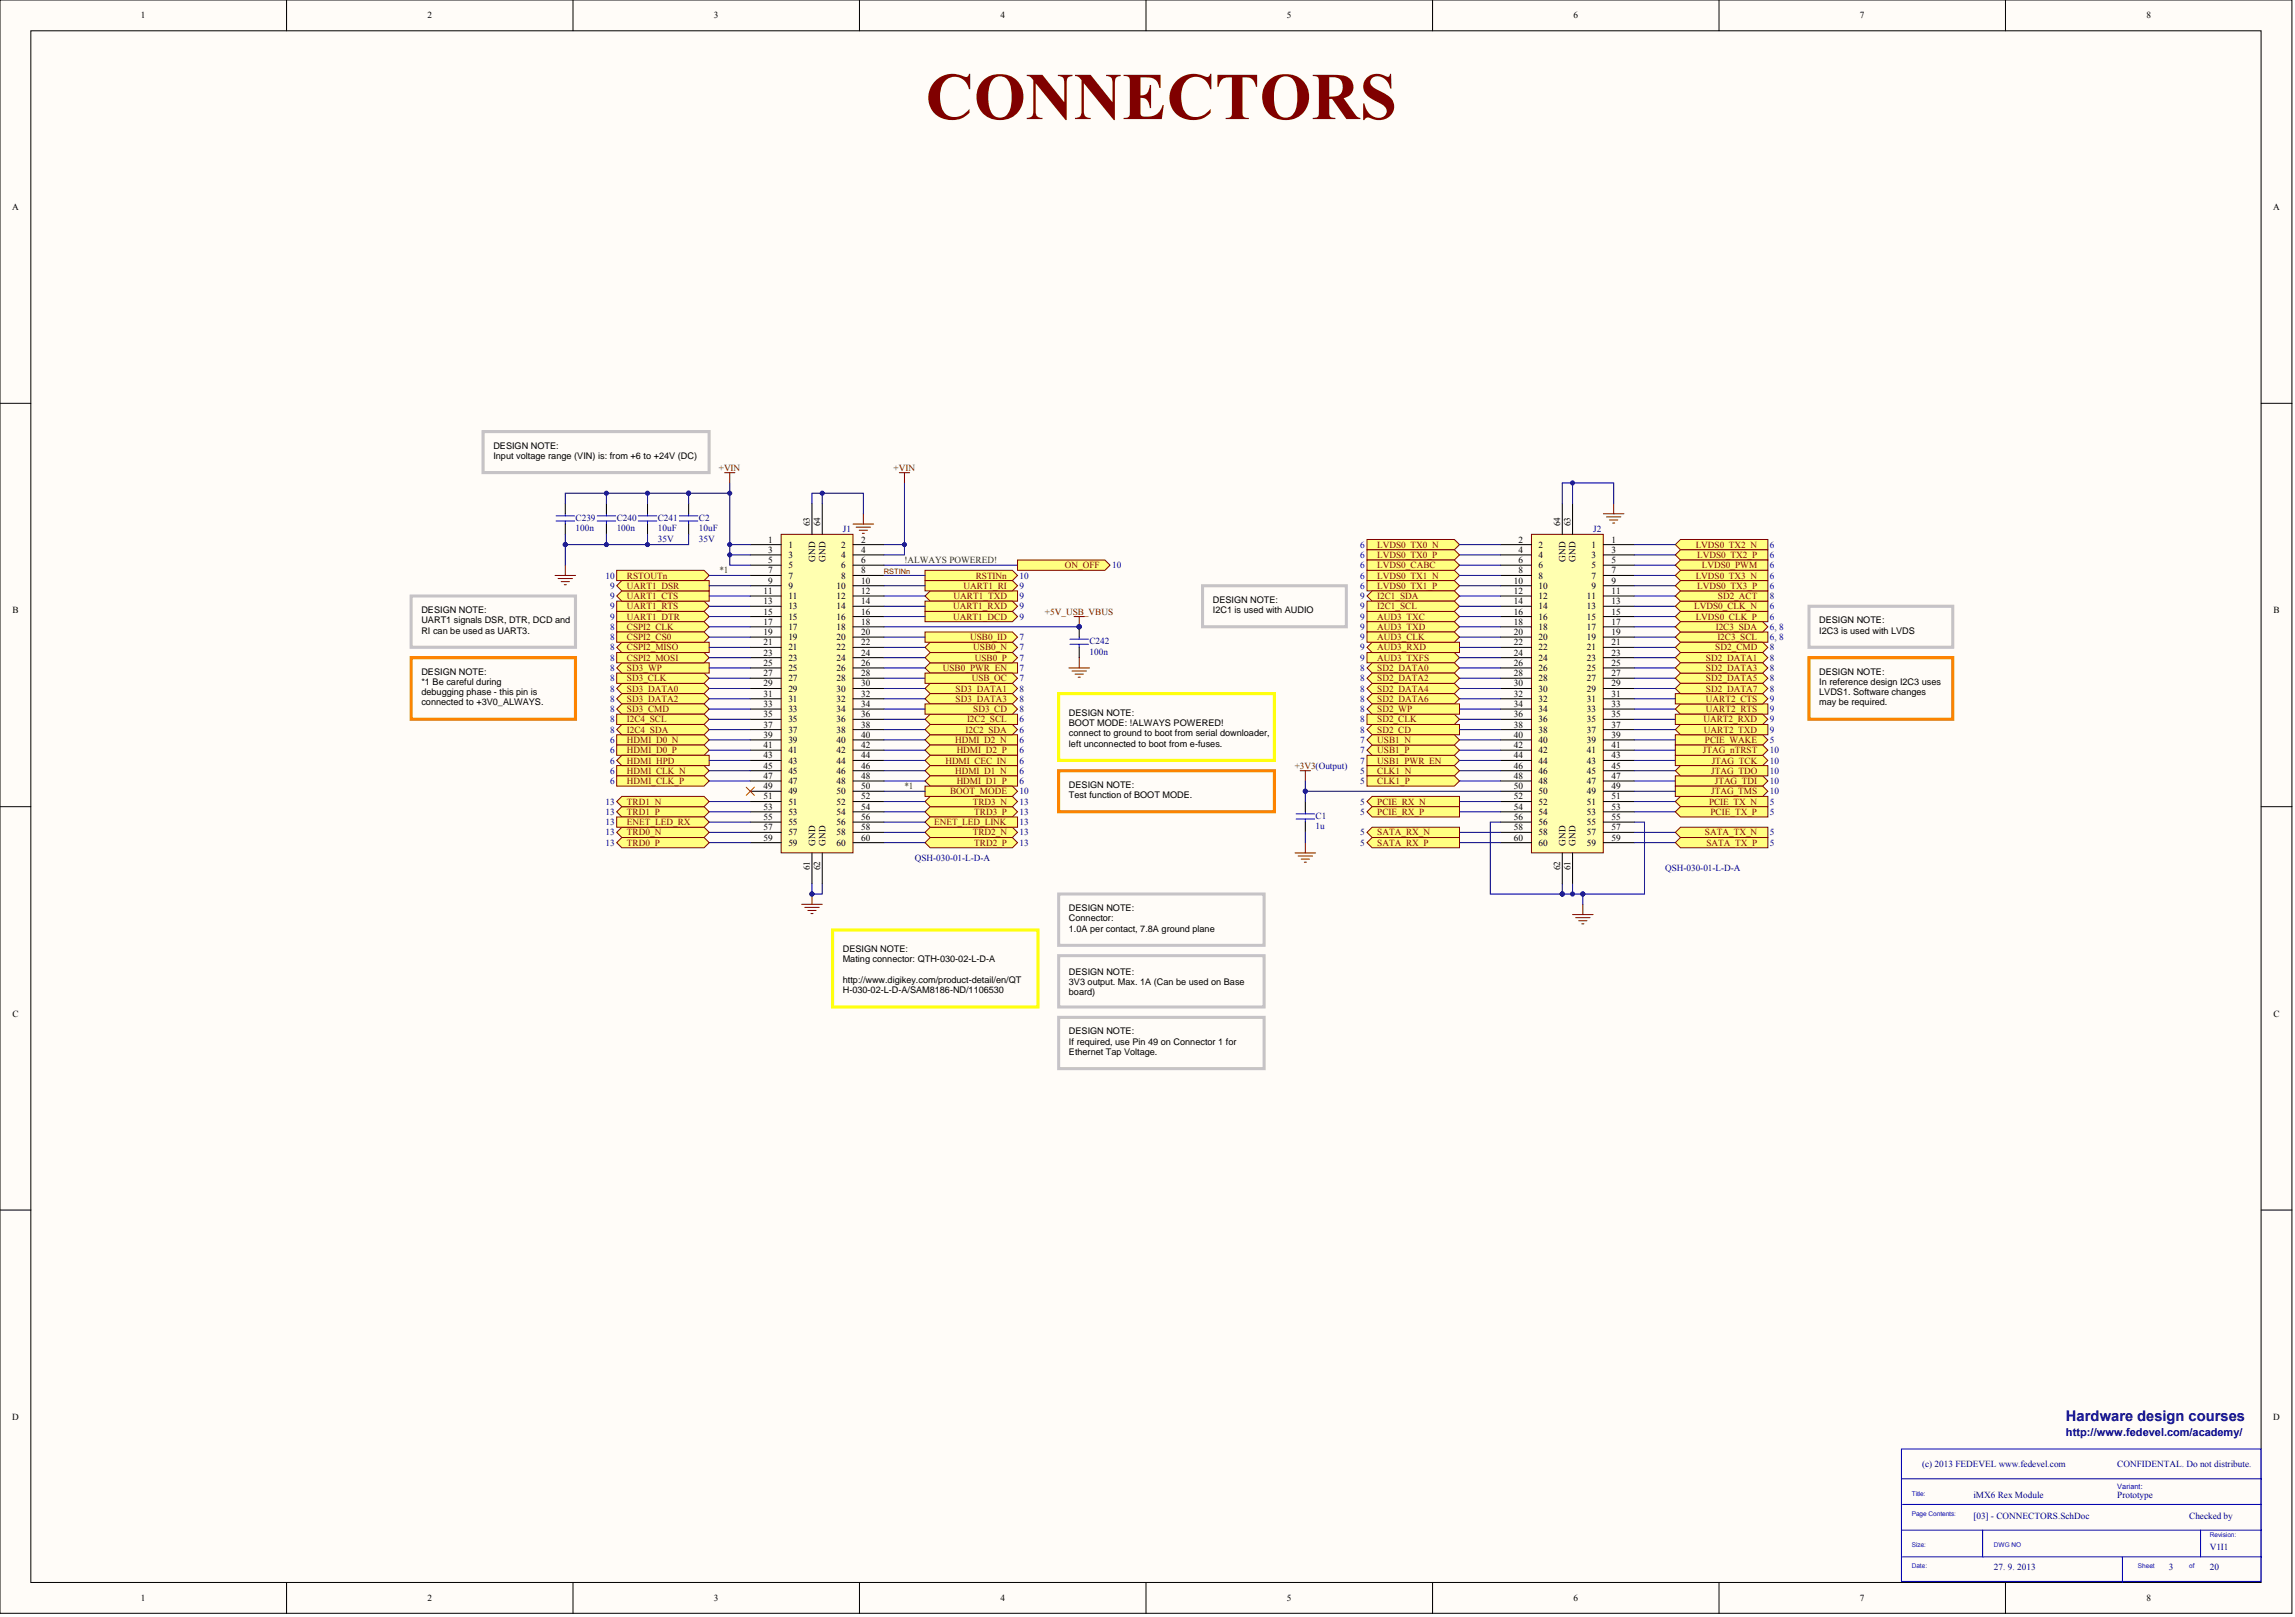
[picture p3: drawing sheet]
<svg xmlns="http://www.w3.org/2000/svg" width="944mm" height="665mm" viewBox="0 0 944 665" stroke-linecap="round" stroke-linejoin="round" font-family="sans-serif">
<defs><g id="words">
<text font-size="27.5" fill="#800000" x="380.6" y="48.9">CONNECTORS</text>
<text font-size="6" fill="#000080" x="849.5" y="584.2">Hardware design courses</text>
<text font-size="4.5" fill="#000080" x="849.5" y="590.4">http://www.fedevel.com/academy/</text>
<g font-size="3.8">
<text x="57.9" y="7.6">1</text>
<text x="175.8" y="7.6">2</text>
<text x="293.6" y="7.6">3</text>
<text x="411.4" y="7.6">4</text>
<text x="529.2" y="7.6">5</text>
<text x="647" y="7.6">6</text>
<text x="764.8" y="7.6">7</text>
<text x="882.6" y="7.6">8</text>
<text x="4.9" y="86.3">A</text>
<text x="934.7" y="86.3">A</text>
<text x="202.9" y="184.4">DESIGN NOTE:</text>
<text x="202.9" y="188.6">Input voltage range (VIN) is: from +6 to +24V (DC)</text>
<text x="333" y="216.3" transform="rotate(-90 333 216.3)">63</text>
<text x="337.3" y="216.3" transform="rotate(-90 337.3 216.3)">64</text>
<text x="641.5" y="216.3" transform="rotate(-90 641.5 216.3)">64</text>
<text x="645.8" y="216.3" transform="rotate(-90 645.8 216.3)">63</text>
<text x="315.9" y="223">1</text>
<text x="315.9" y="227.2">3</text>
<text x="324.2" y="225.1">1</text>
<text x="345.9" y="225.1">2</text>
<text x="354.2" y="223">2</text>
<text x="354.2" y="227.2">4</text>
<text x="624.4" y="223">2</text>
<text x="624.4" y="227.2">4</text>
<text x="632.7" y="225.1">2</text>
<text x="654.4" y="225.1">1</text>
<text x="662.7" y="223">1</text>
<text x="662.7" y="227.2">3</text>
<text x="315.9" y="231.5">5</text>
<text x="324.2" y="229.4">3</text>
<text x="324.2" y="233.6">5</text>
<text x="335.1" y="230.9" transform="rotate(-90 335.1 230.9)">GND</text>
<text x="339.4" y="230.9" transform="rotate(-90 339.4 230.9)">GND</text>
<text x="345.9" y="229.4">4</text>
<text x="345.9" y="233.6">6</text>
<text x="354.2" y="231.5">6</text>
<text x="624.4" y="231.5">6</text>
<text x="632.7" y="229.4">4</text>
<text x="632.7" y="233.6">6</text>
<text x="643.7" y="230.9" transform="rotate(-90 643.7 230.9)">GND</text>
<text x="647.9" y="230.9" transform="rotate(-90 647.9 230.9)">GND</text>
<text x="654.4" y="229.4">3</text>
<text x="654.4" y="233.6">5</text>
<text x="662.7" y="231.5">5</text>
<text x="315.9" y="235.7">7</text>
<text x="315.9" y="239.9">9</text>
<text x="324.2" y="237.8">7</text>
<text x="345.9" y="237.8">8</text>
<text x="354.2" y="235.7">8</text>
<text x="354.2" y="239.9">10</text>
<text x="622.5" y="239.9">10</text>
<text x="624.4" y="235.7">8</text>
<text x="632.7" y="237.8">8</text>
<text x="654.4" y="237.8">7</text>
<text x="662.7" y="235.7">7</text>
<text x="662.7" y="239.9">9</text>
<text x="314" y="244.1">11</text>
<text x="324.2" y="242">9</text>
<text x="344" y="242">10</text>
<text x="354.2" y="244.1">12</text>
<text x="622.5" y="244.1">12</text>
<text x="632.7" y="242">10</text>
<text x="654.4" y="242">9</text>
<text x="662.7" y="244.1">11</text>
<text x="173.3" y="251.9">DESIGN NOTE:</text>
<text x="314" y="248.4">13</text>
<text x="324.2" y="246.2">11</text>
<text x="324.2" y="250.5">13</text>
<text x="344" y="246.2">12</text>
<text x="344" y="250.5">14</text>
<text x="354.2" y="248.4">14</text>
<text x="498.7" y="247.7">DESIGN NOTE:</text>
<text x="498.7" y="251.9">I2C1 is used with AUDIO</text>
<text x="622.5" y="248.4">14</text>
<text x="632.7" y="246.2">12</text>
<text x="632.7" y="250.5">14</text>
<text x="652.5" y="246.2">11</text>
<text x="652.5" y="250.5">13</text>
<text x="662.7" y="248.4">13</text>
<text x="5.1" y="252.1">B</text>
<text x="173.3" y="256.2">UART1 signals DSR, DTR, DCD and</text>
<text x="314" y="252.6">15</text>
<text x="314" y="256.8">17</text>
<text x="324.2" y="254.7">15</text>
<text x="344" y="254.7">16</text>
<text x="354.2" y="252.6">16</text>
<text x="354.2" y="256.8">18</text>
<text x="622.5" y="252.6">16</text>
<text x="622.5" y="256.8">18</text>
<text x="632.7" y="254.7">16</text>
<text x="652.5" y="254.7">15</text>
<text x="662.7" y="252.6">15</text>
<text x="662.7" y="256.8">17</text>
<text x="748" y="256.2">DESIGN NOTE:</text>
<text x="934.9" y="252.1">B</text>
<text x="173.3" y="260.4">RI can be used as UART3.</text>
<text x="314" y="261">19</text>
<text x="324.2" y="258.9">17</text>
<text x="324.2" y="263.1">19</text>
<text x="344" y="258.9">18</text>
<text x="344" y="263.1">20</text>
<text x="354.2" y="261">20</text>
<text x="622.5" y="261">20</text>
<text x="632.7" y="258.9">18</text>
<text x="632.7" y="263.1">20</text>
<text x="652.5" y="258.9">17</text>
<text x="652.5" y="263.1">19</text>
<text x="662.7" y="261">19</text>
<text x="748" y="260.4">I2C3 is used with LVDS</text>
<text x="314" y="265.3">21</text>
<text x="314" y="269.5">23</text>
<text x="324.2" y="267.4">21</text>
<text x="344" y="267.4">22</text>
<text x="354.2" y="265.3">22</text>
<text x="354.2" y="269.5">24</text>
<text x="622.5" y="265.3">22</text>
<text x="622.5" y="269.5">24</text>
<text x="632.7" y="267.4">22</text>
<text x="652.5" y="267.4">21</text>
<text x="662.7" y="265.3">21</text>
<text x="662.7" y="269.5">23</text>
<text x="314" y="273.7">25</text>
<text x="324.2" y="271.6">23</text>
<text x="324.2" y="275.8">25</text>
<text x="344" y="271.6">24</text>
<text x="344" y="275.8">26</text>
<text x="354.2" y="273.7">26</text>
<text x="622.5" y="273.7">26</text>
<text x="632.7" y="271.6">24</text>
<text x="632.7" y="275.8">26</text>
<text x="652.5" y="271.6">23</text>
<text x="652.5" y="275.8">25</text>
<text x="662.7" y="273.7">25</text>
<text x="173.3" y="277.3">DESIGN NOTE:</text>
<text x="173.3" y="281.5">*1 Be careful during</text>
<text x="314" y="277.9">27</text>
<text x="324.2" y="280">27</text>
<text x="344" y="280">28</text>
<text x="354.2" y="277.9">28</text>
<text x="622.5" y="277.9">28</text>
<text x="632.7" y="280">28</text>
<text x="652.5" y="280">27</text>
<text x="662.7" y="277.9">27</text>
<text x="748" y="277.3">DESIGN NOTE:</text>
<text x="748" y="281.5">In reference design I2C3 uses</text>
<text x="173.3" y="285.7">debugging phase - this pin is</text>
<text x="314" y="282.2">29</text>
<text x="314" y="286.4">31</text>
<text x="324.2" y="284.3">29</text>
<text x="344" y="284.3">30</text>
<text x="354.2" y="282.2">30</text>
<text x="354.2" y="286.4">32</text>
<text x="622.5" y="282.2">30</text>
<text x="622.5" y="286.4">32</text>
<text x="632.7" y="284.3">30</text>
<text x="652.5" y="284.3">29</text>
<text x="662.7" y="282.2">29</text>
<text x="662.7" y="286.4">31</text>
<text x="748" y="285.7">LVDS1. Software changes</text>
<text x="173.3" y="290">connected to +3V0_ALWAYS.</text>
<text x="314" y="290.6">33</text>
<text x="324.2" y="288.5">31</text>
<text x="324.2" y="292.7">33</text>
<text x="344" y="288.5">32</text>
<text x="344" y="292.7">34</text>
<text x="354.2" y="290.6">34</text>
<text x="622.5" y="290.6">34</text>
<text x="632.7" y="288.5">32</text>
<text x="632.7" y="292.7">34</text>
<text x="652.5" y="288.5">31</text>
<text x="652.5" y="292.7">33</text>
<text x="662.7" y="290.6">33</text>
<text x="748" y="290">may be required.</text>
<text x="314" y="294.8">35</text>
<text x="314" y="299">37</text>
<text x="324.2" y="296.9">35</text>
<text x="344" y="296.9">36</text>
<text x="354.2" y="294.8">36</text>
<text x="354.2" y="299">38</text>
<text x="439.5" y="294.2">DESIGN NOTE:</text>
<text x="439.5" y="298.4">BOOT MODE: !ALWAYS POWERED!</text>
<text x="622.5" y="294.8">36</text>
<text x="622.5" y="299">38</text>
<text x="632.7" y="296.9">36</text>
<text x="652.5" y="296.9">35</text>
<text x="662.7" y="294.8">35</text>
<text x="662.7" y="299">37</text>
<text x="314" y="303.3">39</text>
<text x="324.2" y="301.2">37</text>
<text x="324.2" y="305.4">39</text>
<text x="344" y="301.2">38</text>
<text x="344" y="305.4">40</text>
<text x="354.2" y="303.3">40</text>
<text x="439.5" y="302.6">connect to ground to boot from serial downloader,</text>
<text x="622.5" y="303.3">40</text>
<text x="632.7" y="301.2">38</text>
<text x="632.7" y="305.4">40</text>
<text x="652.5" y="301.2">37</text>
<text x="652.5" y="305.4">39</text>
<text x="662.7" y="303.3">39</text>
<text x="314" y="307.5">41</text>
<text x="314" y="311.7">43</text>
<text x="324.2" y="309.6">41</text>
<text x="344" y="309.6">42</text>
<text x="354.2" y="307.5">42</text>
<text x="354.2" y="311.7">44</text>
<text x="439.5" y="306.9">left unconnected to boot from e-fuses.</text>
<text x="622.5" y="307.5">42</text>
<text x="622.5" y="311.7">44</text>
<text x="632.7" y="309.6">42</text>
<text x="652.5" y="309.6">41</text>
<text x="662.7" y="307.5">41</text>
<text x="662.7" y="311.7">43</text>
<text x="314" y="315.9">45</text>
<text x="324.2" y="313.8">43</text>
<text x="344" y="313.8">44</text>
<text x="354.2" y="315.9">46</text>
<text x="622.5" y="315.9">46</text>
<text x="632.7" y="313.8">44</text>
<text x="652.5" y="313.8">43</text>
<text x="662.7" y="315.9">45</text>
<text x="314" y="320.2">47</text>
<text x="324.2" y="318.1">45</text>
<text x="324.2" y="322.3">47</text>
<text x="344" y="318.1">46</text>
<text x="344" y="322.3">48</text>
<text x="354.2" y="320.2">48</text>
<text x="439.5" y="323.7">DESIGN NOTE:</text>
<text x="622.5" y="320.2">48</text>
<text x="632.7" y="318.1">46</text>
<text x="632.7" y="322.3">48</text>
<text x="652.5" y="318.1">45</text>
<text x="652.5" y="322.3">47</text>
<text x="662.7" y="320.2">47</text>
<text x="314" y="324.4">49</text>
<text x="314" y="328.6">51</text>
<text x="324.2" y="326.5">49</text>
<text x="344" y="326.5">50</text>
<text x="354.2" y="324.4">50</text>
<text x="354.2" y="328.6">52</text>
<text x="439.5" y="328">Test function of BOOT MODE.</text>
<text x="622.5" y="324.4">50</text>
<text x="622.5" y="328.6">52</text>
<text x="632.7" y="326.5">50</text>
<text x="652.5" y="326.5">49</text>
<text x="662.7" y="324.4">49</text>
<text x="662.7" y="328.6">51</text>
<text x="314" y="332.8">53</text>
<text x="324.2" y="330.7">51</text>
<text x="324.2" y="335">53</text>
<text x="344" y="330.7">52</text>
<text x="344" y="335">54</text>
<text x="354.2" y="332.8">54</text>
<text x="622.5" y="332.8">54</text>
<text x="632.7" y="330.7">52</text>
<text x="632.7" y="335">54</text>
<text x="652.5" y="330.7">51</text>
<text x="652.5" y="335">53</text>
<text x="662.7" y="332.8">53</text>
<text x="314" y="337.1">55</text>
<text x="314" y="341.3">57</text>
<text x="324.2" y="339.2">55</text>
<text x="344" y="339.2">56</text>
<text x="354.2" y="337.1">56</text>
<text x="354.2" y="341.3">58</text>
<text x="622.5" y="337.1">56</text>
<text x="622.5" y="341.3">58</text>
<text x="632.7" y="339.2">56</text>
<text x="652.5" y="339.2">55</text>
<text x="662.7" y="337.1">55</text>
<text x="662.7" y="341.3">57</text>
<text x="314" y="345.5">59</text>
<text x="324.2" y="343.4">57</text>
<text x="324.2" y="347.6">59</text>
<text x="335.1" y="347.6" transform="rotate(-90 335.1 347.6)">GND</text>
<text x="339.4" y="347.6" transform="rotate(-90 339.4 347.6)">GND</text>
<text x="344" y="343.4">58</text>
<text x="344" y="347.6">60</text>
<text x="354.2" y="345.5">60</text>
<text x="622.5" y="345.5">60</text>
<text x="632.7" y="343.4">58</text>
<text x="632.7" y="347.6">60</text>
<text x="643.7" y="347.6" transform="rotate(-90 643.7 347.6)">GND</text>
<text x="647.9" y="347.6" transform="rotate(-90 647.9 347.6)">GND</text>
<text x="652.5" y="343.4">57</text>
<text x="652.5" y="347.6">59</text>
<text x="662.7" y="345.5">59</text>
<text x="333" y="357.8" transform="rotate(-90 333 357.8)">61</text>
<text x="337.3" y="357.8" transform="rotate(-90 337.3 357.8)">62</text>
<text x="641.5" y="357.8" transform="rotate(-90 641.5 357.8)">62</text>
<text x="645.8" y="357.8" transform="rotate(-90 645.8 357.8)">61</text>
<text x="439.5" y="374.4">DESIGN NOTE:</text>
<text x="439.5" y="378.7">Connector:</text>
<text x="439.5" y="382.9">1.0A per contact, 7.8A ground plane</text>
<text x="346.6" y="391.3">DESIGN NOTE:</text>
<text x="346.6" y="395.6">Mating connector: QTH-030-02-L-D-A</text>
<text x="439.5" y="400.6">DESIGN NOTE:</text>
<text x="346.6" y="404">http://www.digikey.com/product-detail/en/QT</text>
<text x="439.5" y="404.8">3V3 output. Max. 1A (Can be used on Base</text>
<text x="346.6" y="408.2">H-030-02-L-D-A/SAM8186-ND/1106530</text>
<text x="439.5" y="409.1">board)</text>
<text x="5.1" y="417.9">C</text>
<text x="934.9" y="417.9">C</text>
<text x="439.5" y="425.1">DESIGN NOTE:</text>
<text x="439.5" y="429.3">If required, use Pin 49 on Connector 1 for</text>
<text x="439.5" y="433.6">Ethernet Tap Voltage.</text>
<text x="4.9" y="583.7">D</text>
<text x="934.7" y="583.7">D</text>
<text x="57.9" y="658.1">1</text>
<text x="175.8" y="658.1">2</text>
<text x="293.6" y="658.1">3</text>
<text x="411.4" y="658.1">4</text>
<text x="529.2" y="658.1">5</text>
<text x="647" y="658.1">6</text>
<text x="764.8" y="658.1">7</text>
<text x="882.6" y="658.1">8</text>
</g>
<g font-size="3.8" fill="#800000">
<text x="295.6" y="193.4">+VIN</text>
<text x="367.4" y="193.4">+VIN</text>
<text x="566.3" y="225.1">LVDS0_TX0_N</text>
<text x="697.2" y="225.1">LVDS0_TX2_N</text>
<text x="437.8" y="233.6">ON_OFF</text>
<text x="566.3" y="229.4">LVDS0_TX0_P</text>
<text x="566.3" y="233.6">LVDS0_CABC</text>
<text x="697.9" y="229.4">LVDS0_TX2_P</text>
<text x="699.8" y="233.6">LVDS0_PWM</text>
<text x="257.8" y="237.8">RSTOUTn</text>
<text x="401.2" y="237.8">RSTINn</text>
<text x="566.3" y="237.8">LVDS0_TX1_N</text>
<text x="697.2" y="237.8">LVDS0_TX3_N</text>
<text x="257.8" y="242">UART1_DSR</text>
<text x="396.2" y="242">UART1_RI</text>
<text x="566.3" y="242">LVDS0_TX1_P</text>
<text x="697.9" y="242">LVDS0_TX3_P</text>
<text x="257.8" y="250.5">UART1_RTS</text>
<text x="257.8" y="246.2">UART1_CTS</text>
<text x="391.9" y="250.5">UART1_RXD</text>
<text x="392.1" y="246.2">UART1_TXD</text>
<text x="566.3" y="246.2">I2C1_SDA</text>
<text x="566.3" y="250.5">I2C1_SCL</text>
<text x="696.6" y="250.5">LVDS0_CLK_N</text>
<text x="706.4" y="246.2">SD2_ACT</text>
<text x="257.8" y="254.7">UART1_DTR</text>
<text x="391.9" y="254.7">UART1_DCD</text>
<text x="429.6" y="252.6">+5V_USB_VBUS</text>
<text x="566.3" y="254.7">AUD3_TXC</text>
<text x="697.2" y="254.7">LVDS0_CLK_P</text>
<text x="257.8" y="258.9">CSPI2_CLK</text>
<text x="257.8" y="263.1">CSPI2_CS0</text>
<text x="398.9" y="263.1">USB0_ID</text>
<text x="566.3" y="258.9">AUD3_TXD</text>
<text x="566.3" y="263.1">AUD3_CLK</text>
<text x="705.5" y="258.9">I2C3_SDA</text>
<text x="706.2" y="263.1">I2C3_SCL</text>
<text x="257.8" y="267.4">CSPI2_MISO</text>
<text x="400.2" y="267.4">USB0_N</text>
<text x="566.3" y="267.4">AUD3_RXD</text>
<text x="705.3" y="267.4">SD2_CMD</text>
<text x="257.8" y="275.8">SD3_WP</text>
<text x="257.8" y="271.6">CSPI2_MOSI</text>
<text x="387.7" y="275.8">USB0_PWR_EN</text>
<text x="400.8" y="271.6">USB0_P</text>
<text x="566.3" y="271.6">AUD3_TXFS</text>
<text x="566.3" y="275.8">SD2_DATA0</text>
<text x="701.5" y="271.6">SD2_DATA1</text>
<text x="701.5" y="275.8">SD2_DATA3</text>
<text x="257.8" y="280">SD3_CLK</text>
<text x="399.6" y="280">USB_OC</text>
<text x="566.3" y="280">SD2_DATA2</text>
<text x="701.5" y="280">SD2_DATA5</text>
<text x="257.8" y="284.3">SD3_DATA0</text>
<text x="393" y="284.3">SD3_DATA1</text>
<text x="566.3" y="284.3">SD2_DATA4</text>
<text x="701.5" y="284.3">SD2_DATA7</text>
<text x="257.8" y="288.5">SD3_DATA2</text>
<text x="257.8" y="292.7">SD3_CMD</text>
<text x="393" y="288.5">SD3_DATA3</text>
<text x="400.2" y="292.7">SD3_CD</text>
<text x="566.3" y="288.5">SD2_DATA6</text>
<text x="566.3" y="292.7">SD2_WP</text>
<text x="701.5" y="292.7">UART2_RTS</text>
<text x="701.5" y="288.5">UART2_CTS</text>
<text x="257.8" y="296.9">I2C4_SCL</text>
<text x="397.6" y="296.9">I2C2_SCL</text>
<text x="566.3" y="296.9">SD2_CLK</text>
<text x="700.4" y="296.9">UART2_RXD</text>
<text x="257.8" y="305.4">HDMI_D0_N</text>
<text x="257.8" y="301.2">I2C4_SDA</text>
<text x="392.7" y="305.4">HDMI_D2_N</text>
<text x="397" y="301.2">I2C2_SDA</text>
<text x="566.3" y="301.2">SD2_CD</text>
<text x="566.3" y="305.4">USB1_N</text>
<text x="700.6" y="301.2">UART2_TXD</text>
<text x="701.1" y="305.4">PCIE_WAKE</text>
<text x="257.8" y="309.6">HDMI_D0_P</text>
<text x="393.4" y="309.6">HDMI_D2_P</text>
<text x="566.3" y="309.6">USB1_P</text>
<text x="700.2" y="309.6">JTAG_nTRST</text>
<text x="257.8" y="313.8">HDMI_HPD</text>
<text x="388.7" y="313.8">HDMI_CEC_IN</text>
<text x="532.4" y="315.9">+3V3(Output)</text>
<text x="566.3" y="313.8">USB1_PWR_EN</text>
<text x="703.8" y="313.8">JTAG_TCK</text>
<text x="257.8" y="318.1">HDMI_CLK_N</text>
<text x="257.8" y="322.3">HDMI_CLK_P</text>
<text x="392.7" y="318.1">HDMI_D1_N</text>
<text x="393.4" y="322.3">HDMI_D1_P</text>
<text x="566.3" y="318.1">CLK1_N</text>
<text x="566.3" y="322.3">CLK1_P</text>
<text x="703.6" y="318.1">JTAG_TDO</text>
<text x="705.1" y="322.3">JTAG_TDI</text>
<text x="390.6" y="326.5">BOOT_MODE</text>
<text x="703.6" y="326.5">JTAG_TMS</text>
<text x="257.8" y="335">TRD1_P</text>
<text x="257.8" y="330.7">TRD1_N</text>
<text x="400" y="330.7">TRD3_N</text>
<text x="400.6" y="335">TRD3_P</text>
<text x="566.3" y="330.7">PCIE_RX_N</text>
<text x="566.3" y="335">PCIE_RX_P</text>
<text x="702.7" y="330.7">PCIE_TX_N</text>
<text x="703.4" y="335">PCIE_TX_P</text>
<text x="257.8" y="339.2">ENET_LED_RX</text>
<text x="384.1" y="339.2">ENET_LED_LINK</text>
<text x="257.8" y="347.6">TRD0_P</text>
<text x="257.8" y="343.4">TRD0_N</text>
<text x="400" y="343.4">TRD2_N</text>
<text x="400.6" y="347.6">TRD2_P</text>
<text x="566.3" y="347.6">SATA_RX_P</text>
<text x="566.3" y="343.4">SATA_RX_N</text>
<text x="701.1" y="343.4">SATA_TX_N</text>
<text x="701.7" y="347.6">SATA_TX_P</text>
</g>
<g font-size="3.8" fill="#000080">
<text x="236.7" y="214.1">C239</text>
<text x="253.6" y="214.1">C240</text>
<text x="270.5" y="214.1">C241</text>
<text x="287.4" y="214.1">C2</text>
<text x="236.7" y="218.4">100n</text>
<text x="253.6" y="218.4">100n</text>
<text x="270.5" y="218.4">10uF</text>
<text x="287.4" y="218.4">10uF</text>
<text x="346.6" y="218.8">J1</text>
<text x="655.1" y="218.8">J2</text>
<text x="270.5" y="222.6">35V</text>
<text x="287.4" y="222.6">35V</text>
<text x="559.3" y="225.1">6</text>
<text x="727.8" y="225.1">6</text>
<text x="457.3" y="233.6">10</text>
<text x="559.3" y="229.4">6</text>
<text x="559.3" y="233.6">6</text>
<text x="727.8" y="229.4">6</text>
<text x="727.8" y="233.6">6</text>
<text x="248.9" y="237.8">10</text>
<text x="419.2" y="237.8">10</text>
<text x="559.3" y="237.8">6</text>
<text x="727.8" y="237.8">6</text>
<text x="250.8" y="242">9</text>
<text x="419.2" y="242">9</text>
<text x="559.3" y="242">6</text>
<text x="727.8" y="242">6</text>
<text x="250.8" y="250.5">9</text>
<text x="250.8" y="246.2">9</text>
<text x="419.2" y="246.2">9</text>
<text x="419.2" y="250.5">9</text>
<text x="559.3" y="246.2">9</text>
<text x="559.3" y="250.5">9</text>
<text x="727.8" y="250.5">6</text>
<text x="727.8" y="246.2">8</text>
<text x="250.8" y="254.7">9</text>
<text x="419.2" y="254.7">9</text>
<text x="559.3" y="254.7">9</text>
<text x="727.8" y="254.7">6</text>
<text x="250.8" y="258.9">8</text>
<text x="250.8" y="263.1">8</text>
<text x="419.2" y="263.1">7</text>
<text x="559.3" y="258.9">9</text>
<text x="559.3" y="263.1">9</text>
<text x="727.8" y="263.1">6, 8</text>
<text x="727.8" y="258.9">6, 8</text>
<text x="250.8" y="267.4">8</text>
<text x="419.2" y="267.4">7</text>
<text x="448" y="264.8">C242</text>
<text x="448" y="269.1">100n</text>
<text x="559.3" y="267.4">9</text>
<text x="727.8" y="267.4">8</text>
<text x="250.8" y="275.8">8</text>
<text x="250.8" y="271.6">8</text>
<text x="419.2" y="275.8">7</text>
<text x="419.2" y="271.6">7</text>
<text x="559.3" y="271.6">9</text>
<text x="559.3" y="275.8">8</text>
<text x="727.8" y="271.6">8</text>
<text x="727.8" y="275.8">8</text>
<text x="250.8" y="280">8</text>
<text x="419.2" y="280">7</text>
<text x="559.3" y="280">8</text>
<text x="727.8" y="280">8</text>
<text x="250.8" y="284.3">8</text>
<text x="419.2" y="284.3">8</text>
<text x="559.3" y="284.3">8</text>
<text x="727.8" y="284.3">8</text>
<text x="250.8" y="288.5">8</text>
<text x="250.8" y="292.7">8</text>
<text x="419.2" y="288.5">8</text>
<text x="419.2" y="292.7">8</text>
<text x="559.3" y="288.5">8</text>
<text x="559.3" y="292.7">8</text>
<text x="727.8" y="292.7">9</text>
<text x="727.8" y="288.5">9</text>
<text x="250.8" y="296.9">8</text>
<text x="419.2" y="296.9">6</text>
<text x="559.3" y="296.9">8</text>
<text x="727.8" y="296.9">9</text>
<text x="250.8" y="305.4">6</text>
<text x="250.8" y="301.2">8</text>
<text x="419.2" y="305.4">6</text>
<text x="419.2" y="301.2">6</text>
<text x="559.3" y="301.2">8</text>
<text x="559.3" y="305.4">7</text>
<text x="727.8" y="305.4">5</text>
<text x="727.8" y="301.2">9</text>
<text x="250.8" y="309.6">6</text>
<text x="419.2" y="309.6">6</text>
<text x="559.3" y="309.6">7</text>
<text x="727.8" y="309.6">10</text>
<text x="250.8" y="313.8">6</text>
<text x="419.2" y="313.8">6</text>
<text x="559.3" y="313.8">7</text>
<text x="727.8" y="313.8">10</text>
<text x="250.8" y="318.1">6</text>
<text x="250.8" y="322.3">6</text>
<text x="419.2" y="318.1">6</text>
<text x="419.2" y="322.3">6</text>
<text x="559.3" y="318.1">5</text>
<text x="559.3" y="322.3">5</text>
<text x="727.8" y="322.3">10</text>
<text x="727.8" y="318.1">10</text>
<text x="419.2" y="326.5">10</text>
<text x="727.8" y="326.5">10</text>
<text x="248.9" y="335">13</text>
<text x="248.9" y="330.7">13</text>
<text x="419.2" y="335">13</text>
<text x="419.2" y="330.7">13</text>
<text x="559.3" y="330.7">5</text>
<text x="559.3" y="335">5</text>
<text x="727.8" y="330.7">5</text>
<text x="727.8" y="335">5</text>
<text x="248.9" y="339.2">13</text>
<text x="419.2" y="339.2">13</text>
<text x="541" y="336.6">C1</text>
<text x="541" y="340.9">1u</text>
<text x="248.9" y="347.6">13</text>
<text x="248.9" y="343.4">13</text>
<text x="419.2" y="347.6">13</text>
<text x="419.2" y="343.4">13</text>
<text x="559.3" y="347.6">5</text>
<text x="559.3" y="343.4">5</text>
<text x="727.8" y="343.4">5</text>
<text x="727.8" y="347.6">5</text>
<text x="376.1" y="354">QSH-030-01-L-D-A</text>
<text x="684.7" y="358.2">QSH-030-01-L-D-A</text>
<text x="790.3" y="603.2">(c) 2013 FEDEVEL www.fedevel.com</text>
<text x="870.6" y="603.2">CONFIDENTAL. Do not distribute.</text>
<text x="811.4" y="615.8">iMX6 Rex Module</text>
<text x="870.6" y="615.8">Prototype</text>
<text x="811.4" y="624.3">[03] - CONNECTORS.SchDoc</text>
<text x="900.2" y="624.3">Checked by</text>
<text x="908.6" y="637">V1I1</text>
<text x="819.9" y="645.4">27. 9. 2013</text>
<text x="891.7" y="645.4">3</text>
<text x="908.6" y="645.4">20</text>
</g>
<g font-size="3.8" fill="#008000">
<text x="371.9" y="231.5">!ALWAYS POWERED!</text>
<text x="295.8" y="235.7">*1</text>
<text x="371.9" y="324.4">*1</text>
</g>
<text font-size="3" fill="#800000" x="363.5" y="235.9">RSTINn</text>
<text font-size="3" fill="#00f" x="870.6" y="611.8">Variant:</text>
<g font-size="2.7" fill="#00f">
<text x="786.1" y="614.9">Title:</text>
<text x="786.1" y="623.3">Page Contents:</text>
<text x="786.1" y="636">Size:</text>
<text x="819.9" y="636">DWG NO</text>
<text x="908.6" y="631.8">Revision:</text>
<text x="786.1" y="644.4">Date:</text>
<text x="879.1" y="644.4">Sheet</text>
<text x="900.2" y="644.4">of</text>
</g>
</g></defs>
<g fill="#fffcf8" stroke="#000" stroke-width=".41">
<path d="M0 0h942.4v663.1h-942.4z"/>
<path d="M12.7 12.7h917v637.7h-917z"/>
</g>
<g fill="none" stroke="#000" stroke-width=".41">
<path d="M117.8 0v12.7M235.6 0v12.7M353.4 0v12.7M471.2 0v12.7M589.1 0v12.7M706.8 0v12.7M824.6 0v12.7M0 165.8h12.7M929.8 165.8h12.7M0 331.6h12.7M929.8 331.6h12.7M0 497.4h12.7"/>
<path d="M929.8 497.4h12.7M117.8 650.5v12.7M235.6 650.5v12.7M353.4 650.5v12.7M471.2 650.5v12.7M589.1 650.5v12.7M706.8 650.5v12.7M824.6 650.5v12.7"/>
</g>
<path d="M781.9 595.6h147.8v54.4h-147.8zM781.9 607.8h147.9M782.3 618.4h147.5M781.9 628.9h147.9M782.3 639.9h147.5M815.2 628.9v11M872.7 639.9v10.6M904.8 628.9v11" fill="none" stroke="#00f" stroke-width=".42"/>
<path d="M321.2 219.6h29.5v130.9h-29.5z" fill="#ffffb0" stroke="#800000" stroke-width=".41"/>
<g fill="none" stroke="#000" stroke-width=".42">
<path d="M333.9 207v12.6M338.1 207v12.6M308.5 223.9h12.7M308.5 228.1h12.7M308.5 232.3h12.7M308.5 236.5h12.7M350.8 223.9h12.7M350.8 228.1h12.7M350.8 232.3h12.7M350.8 236.5h12.7M308.5 240.8h12.7M308.5 245h12.7"/>
<path d="M308.5 249.2h12.7M308.5 253.4h12.7M308.5 257.7h12.7M350.8 240.8h12.7M350.8 245h12.7M350.8 249.2h12.7M350.8 253.4h12.7M350.8 257.7h12.7M308.5 261.9h12.7M308.5 266.1h12.7M308.5 270.3h12.7M308.5 274.5h12.7"/>
<path d="M308.5 278.8h12.7M350.8 261.9h12.7M350.8 266.1h12.7M350.8 270.3h12.7M350.8 274.5h12.7M350.8 278.8h12.7M308.5 283h12.7M308.5 287.2h12.7M308.5 291.4h12.7M308.5 295.7h12.7M308.5 299.9h12.7M350.8 283h12.7"/>
<path d="M350.8 287.2h12.7M350.8 291.4h12.7M350.8 295.7h12.7M350.8 299.9h12.7M308.5 304.1h12.7M308.5 308.3h12.7M308.5 312.6h12.7M308.5 316.8h12.7M350.8 304.1h12.7M350.8 308.3h12.7M350.8 312.6h12.7M350.8 316.8h12.7"/>
<path d="M308.5 321h12.7M308.5 325.2h12.7M308.5 329.5h12.7M308.5 333.7h12.7M308.5 337.9h12.7M350.8 321h12.7M350.8 325.2h12.7M350.8 329.5h12.7M350.8 333.7h12.7M350.8 337.9h12.7M308.5 342.1h12.7M308.5 346.4h12.7"/>
<path d="M333.9 350.6v12.7M338.1 350.6v12.7M350.8 342.1h12.7M350.8 346.4h12.7"/>
</g>
<path d="M629.7 219.6h29.6v130.9h-29.6z" fill="#ffffb0" stroke="#800000" stroke-width=".41"/>
<g fill="none" stroke="#000" stroke-width=".42">
<path d="M642.4 207v12.6M646.6 207v12.6M617 223.9h12.7M617 228.1h12.7M617 232.3h12.7M617 236.5h12.7M659.3 223.9h12.7M659.3 228.1h12.7M659.3 232.3h12.7M659.3 236.5h12.7M617 240.8h12.7M617 245h12.7"/>
<path d="M617 249.2h12.7M617 253.4h12.7M617 257.7h12.7M659.3 240.8h12.7M659.3 245h12.7M659.3 249.2h12.7M659.3 253.4h12.7M659.3 257.7h12.7M617 261.9h12.7M617 266.1h12.7M617 270.3h12.7M617 274.5h12.7"/>
<path d="M617 278.8h12.7M659.3 261.9h12.7M659.3 266.1h12.7M659.3 270.3h12.7M659.3 274.5h12.7M659.3 278.8h12.7M617 283h12.7M617 287.2h12.7M617 291.4h12.7M617 295.7h12.7M617 299.9h12.7M659.3 283h12.7"/>
<path d="M659.3 287.2h12.7M659.3 291.4h12.7M659.3 295.7h12.7M659.3 299.9h12.7M617 304.1h12.7M617 308.3h12.7M617 312.6h12.7M617 316.8h12.7M659.3 304.1h12.7M659.3 308.3h12.7M659.3 312.6h12.7M659.3 316.8h12.7"/>
<path d="M617 321h12.7M617 325.2h12.7M617 329.5h12.7M617 333.7h12.7M617 337.9h12.7M659.3 321h12.7M659.3 325.2h12.7M659.3 329.5h12.7M659.3 333.7h12.7M659.3 337.9h12.7M617 342.1h12.7M617 346.4h12.7"/>
<path d="M642.4 350.6v12.7M646.6 350.6v12.7M659.3 342.1h12.7M659.3 346.4h12.7"/>
</g>
<g fill="#ffff80" stroke="#800000" stroke-width=".41">
<path d="M253.6 234.4h35.9l2.1 2.1-2.1 2.1h-35.9z" fill-rule="evenodd"/>
<path d="M380.4 234.4h35.9l2.1 2.1-2.1 2.1h-35.9z" fill-rule="evenodd"/>
</g>
<path d="M291.6 333.7h16.9M291.6 329.5h16.9M291.6 346.4h16.9M291.6 342.1h16.9" fill="none" stroke="#000080" stroke-width=".42"/>
<g fill="#ffff80" stroke="#800000" stroke-width=".41">
<path d="M253.6 346.4l2.1-2.2h33.8l2.1 2.2-2.1 2.1h-33.8z" fill-rule="evenodd"/>
<path d="M253.6 342.1l2.1-2.1h33.8l2.1 2.1-2.1 2.1h-33.8z" fill-rule="evenodd"/>
<path d="M253.6 333.7l2.1-2.1h33.8l2.1 2.1-2.1 2.1h-33.8z" fill-rule="evenodd"/>
<path d="M253.6 329.5l2.1-2.2h33.8l2.1 2.2-2.1 2.1h-33.8z" fill-rule="evenodd"/>
<path d="M380.4 346.4l2.1-2.2h33.8l2.1 2.2-2.1 2.1h-33.8z" fill-rule="evenodd"/>
<path d="M380.4 342.1l2.1-2.1h33.8l2.1 2.1-2.1 2.1h-33.8z" fill-rule="evenodd"/>
<path d="M380.4 333.7l2.1-2.1h33.8l2.1 2.1-2.1 2.1h-33.8z" fill-rule="evenodd"/>
<path d="M380.4 329.5l2.1-2.2h33.8l2.1 2.2-2.1 2.1h-33.8z" fill-rule="evenodd"/>
</g>
<path d="M363.5 333.7h16.9M363.5 329.5h16.9M363.5 346.4h16.9M363.5 342.1h16.9" fill="none" stroke="#000080" stroke-width=".42"/>
<g fill="#ffff80" stroke="#800000" stroke-width=".41">
<path d="M380.4 337.9l2.1-2.1h35.9v4.2h-35.9z" fill-rule="evenodd"/>
<path d="M253.6 335.8h35.9l2.1 2.1-2.1 2.1h-35.9z" fill-rule="evenodd"/>
</g>
<path d="M291.6 337.9h16.9M363.5 337.9h16.9" fill="none" stroke="#000080" stroke-width=".42"/>
<g fill="#ffff80" stroke="#800000" stroke-width=".41">
<path d="M253.6 314.7h35.9l2.1 2.1-2.1 2.1h-35.9z" fill-rule="evenodd"/>
<path d="M253.6 318.9h35.9l2.1 2.1-2.1 2.1h-35.9z" fill-rule="evenodd"/>
<path d="M253.6 302h35.9l2.1 2.1-2.1 2.1h-35.9z" fill-rule="evenodd"/>
<path d="M253.6 306.2h35.9l2.1 2.1-2.1 2.2h-35.9z" fill-rule="evenodd"/>
<path d="M380.4 316.8l2.1-2.1h35.9v4.2h-35.9z" fill-rule="evenodd"/>
<path d="M380.4 321l2.1-2.1h35.9v4.2h-35.9z" fill-rule="evenodd"/>
<path d="M380.4 304.1l2.1-2.1h35.9v4.2h-35.9z" fill-rule="evenodd"/>
<path d="M380.4 308.3l2.1-2.1h35.9v4.3h-35.9z" fill-rule="evenodd"/>
<path d="M253.6 312.6l2.1-2.1h35.9v4.2h-35.9z" fill-rule="evenodd"/>
<path d="M380.4 295.7l2.1-2.1h35.9v4.2h-35.9z" fill-rule="evenodd"/>
<path d="M380.4 299.9l2.1-2.1h33.8l2.1 2.1-2.1 2.1h-33.8z" fill-rule="evenodd"/>
<path d="M380.4 312.6l2.1-2.1h35.9v4.2h-35.9z" fill-rule="evenodd"/>
<path d="M253.6 283l2.1-2.1h33.8l2.1 2.1-2.1 2.1h-33.8z" fill-rule="evenodd"/>
<path d="M380.4 283l2.1-2.1h33.8l2.1 2.1-2.1 2.1h-33.8z" fill-rule="evenodd"/>
<path d="M253.6 287.2l2.1-2.1h33.8l2.1 2.1-2.1 2.1h-33.8z" fill-rule="evenodd"/>
<path d="M380.4 287.2l2.1-2.1h33.8l2.1 2.1-2.1 2.1h-33.8z" fill-rule="evenodd"/>
<path d="M253.6 291.4l2.1-2.1h33.8l2.1 2.1-2.1 2.2h-33.8z" fill-rule="evenodd"/>
<path d="M380.4 289.3h35.9l2.1 2.1-2.1 2.2h-35.9z" fill-rule="evenodd"/>
<path d="M253.6 276.7h35.9l2.1 2.1-2.1 2.1h-35.9z" fill-rule="evenodd"/>
<path d="M253.6 274.5l2.1-2.1h35.9v4.3h-35.9z" fill-rule="evenodd"/>
</g>
<path d="M435.3 418.2h84.5v21h-84.5z" fill="none" stroke="#c6c3c6" stroke-width="1.3"/>
<g fill="#ffff80" stroke="#800000" stroke-width=".41">
<path d="M253.6 293.6h35.9l2.1 2.1-2.1 2.1h-35.9z" fill-rule="evenodd"/>
<path d="M253.6 299.9l2.1-2.1h33.8l2.1 2.1-2.1 2.1h-33.8z" fill-rule="evenodd"/>
<path d="M380.4 245l2.1-2.1h35.9v4.2h-35.9z" fill-rule="evenodd"/>
<path d="M253.6 247.1h35.9l2.1 2.1-2.1 2.1h-35.9z" fill-rule="evenodd"/>
<path d="M380.4 247.1h35.9l2.1 2.1-2.1 2.1h-35.9z" fill-rule="evenodd"/>
<path d="M253.6 245l2.1-2.1h35.9v4.2h-35.9z" fill-rule="evenodd"/>
<path d="M253.6 240.8l2.1-2.2h35.9v4.3h-35.9z" fill-rule="evenodd"/>
<path d="M380.4 251.3h35.9l2.1 2.1-2.1 2.1h-35.9z" fill-rule="evenodd"/>
<path d="M253.6 251.3h35.9l2.1 2.1-2.1 2.1h-35.9z" fill-rule="evenodd"/>
<path d="M380.4 238.6h35.9l2.1 2.2-2.1 2.1h-35.9z" fill-rule="evenodd"/>
<path d="M253.6 268.2h35.9l2.1 2.1-2.1 2.1h-35.9z" fill-rule="evenodd"/>
<path d="M253.6 266.1l2.1-2.1h35.9v4.2h-35.9z" fill-rule="evenodd"/>
<path d="M253.6 255.5h35.9l2.1 2.2-2.1 2.1h-35.9z" fill-rule="evenodd"/>
<path d="M253.6 259.8h35.9l2.1 2.1-2.1 2.1h-35.9z" fill-rule="evenodd"/>
<path d="M380.4 274.5l2.1-2.1h35.9v4.3h-35.9z" fill-rule="evenodd"/>
<path d="M380.4 270.3l2.1-2.1h33.8l2.1 2.1-2.1 2.1h-33.8z" fill-rule="evenodd"/>
<path d="M380.4 266.1l2.1-2.1h33.8l2.1 2.1-2.1 2.1h-33.8z" fill-rule="evenodd"/>
<path d="M380.4 259.8h35.9l2.1 2.1-2.1 2.1h-35.9z" fill-rule="evenodd"/>
</g>
<g fill="none" stroke="#000080" stroke-width=".42">
<path d="M338.1 202.7v4.3M291.6 236.5h16.9M363.5 236.5h16.9M600.1 228.1h16.9M672 236.5h16.9M291.6 240.8h16.9M291.6 245h16.9M291.6 249.2h16.9M291.6 253.4h16.9M291.6 257.7h16.9M363.5 240.8h16.9M363.5 245h16.9"/>
<path d="M363.5 249.2h16.9M363.5 253.4h16.9M600.1 240.8h16.9M600.1 253.4h16.9M672 240.8h16.9M672 249.2h16.9M672 253.4h16.9M672 257.7h16.9M291.6 261.9h16.9M291.6 266.1h16.9M291.6 270.3h16.9M291.6 274.5h16.9"/>
<path d="M291.6 278.8h16.9M363.5 266.1h16.9M363.5 270.3h16.9M363.5 274.5h16.9M363.5 278.8h16.9M600.1 278.8h16.9M672 274.5h16.9M672 278.8h16.9M291.6 283h16.9M291.6 287.2h16.9M291.6 291.4h16.9M291.6 295.7h16.9"/>
<path d="M363.5 283h16.9M363.5 287.2h16.9M363.5 295.7h16.9M363.5 299.9h16.9M600.1 283h16.9M600.1 287.2h16.9M600.1 291.4h16.9M600.1 295.7h16.9M672 283h16.9M672 291.4h16.9M672 295.7h16.9M672 299.9h16.9"/>
<path d="M291.6 304.1h16.9M291.6 308.3h16.9M291.6 312.6h16.9M291.6 316.8h16.9M363.5 304.1h16.9M363.5 308.3h16.9M363.5 312.6h16.9M363.5 316.8h16.9M600.1 304.1h16.9M600.1 308.3h16.9M600.1 316.8h16.9M672 308.3h16.9"/>
<path d="M672 312.6h16.9M672 316.8h16.9M291.6 321h16.9M363.5 321h16.9M600.1 333.7h16.9M600.1 329.5h16.9M672 321h16.9M672 333.7h16.9M672 329.5h16.9M600.1 346.4h16.9M600.1 342.1h16.9M672 346.4h16.9"/>
<path d="M672 342.1h16.9M646.6 363.3v4.2"/>
</g>
<path d="M329.6 371.7h8.5M330.9 373h5.9M332.2 374.2h3.4M333.5 375.5h.8M333.9 367.5v4.2M646.6 375.9h8.5M647.9 377.2h5.9M649.2 378.5h3.3M650.4 379.7h.9M650.8 371.7v4.2" fill="none" stroke="#800000" stroke-width=".42"/>
<g fill="#000080" stroke="#000080" stroke-width=".41">
<circle cx="333.9" cy="367.5" r=".82"/>
<circle cx="338.1" cy="202.7" r=".82"/>
<circle cx="646.6" cy="367.5" r=".82"/>
</g>
<g fill="#ffff80" stroke="#800000" stroke-width=".41">
<path d="M562.1 221.7h35.9l2.1 2.2-2.1 2.1h-35.9z" fill-rule="evenodd"/>
<path d="M562.1 226h35.9l2.1 2.1-2.1 2.1h-35.9z" fill-rule="evenodd"/>
<path d="M562.1 234.4h35.9l2.1 2.1-2.1 2.1h-35.9z" fill-rule="evenodd"/>
<path d="M562.1 238.6h35.9l2.1 2.2-2.1 2.1h-35.9z" fill-rule="evenodd"/>
<path d="M688.9 223.9l2.1-2.2h35.9v4.3h-35.9z" fill-rule="evenodd"/>
<path d="M688.9 228.1l2.1-2.1h35.9v4.2h-35.9z" fill-rule="evenodd"/>
<path d="M688.9 249.2l2.1-2.1h35.9v4.2h-35.9z" fill-rule="evenodd"/>
<path d="M688.9 253.4l2.1-2.1h35.9v4.2h-35.9z" fill-rule="evenodd"/>
<path d="M688.9 261.9l2.1-2.1h35.9v4.2h-35.9z" fill-rule="evenodd"/>
<path d="M688.9 257.7l2.1-2.2h33.8l2.1 2.2-2.1 2.1h-33.8z" fill-rule="evenodd"/>
<path d="M562.1 230.2h35.9l2.1 2.1-2.1 2.1h-35.9z" fill-rule="evenodd"/>
<path d="M562.1 329.5l2.1-2.2h35.9v4.3h-35.9z" fill-rule="evenodd"/>
<path d="M562.1 333.7l2.1-2.1h35.9v4.2h-35.9z" fill-rule="evenodd"/>
<path d="M688.9 329.5l2.1-2.2h35.9v4.3h-35.9z" fill-rule="evenodd"/>
<path d="M688.9 333.7l2.1-2.1h35.9v4.2h-35.9z" fill-rule="evenodd"/>
<path d="M562.1 314.7h35.9l2.1 2.1-2.1 2.1h-35.9z" fill-rule="evenodd"/>
<path d="M562.1 318.9h35.9l2.1 2.1-2.1 2.1h-35.9z" fill-rule="evenodd"/>
<path d="M688.9 302h35.9l2.1 2.1-2.1 2.1h-35.9z" fill-rule="evenodd"/>
</g>
<path d="M600.1 321h16.9" fill="none" stroke="#000080" stroke-width=".42"/>
<g fill="#ffff80" stroke="#800000" stroke-width=".41">
<path d="M562.1 346.4l2.1-2.2h35.9v4.3h-35.9z" fill-rule="evenodd"/>
<path d="M562.1 342.1l2.1-2.1h35.9v4.2h-35.9z" fill-rule="evenodd"/>
<path d="M562.1 251.3h35.9l2.1 2.1-2.1 2.1h-35.9z" fill-rule="evenodd"/>
<path d="M562.1 255.5h35.9l2.1 2.2-2.1 2.1h-35.9z" fill-rule="evenodd"/>
<path d="M562.1 268.2h35.9l2.1 2.1-2.1 2.1h-35.9z" fill-rule="evenodd"/>
<path d="M562.1 266.1l2.1-2.1h35.9v4.2h-35.9z" fill-rule="evenodd"/>
<path d="M562.1 245l2.1-2.1h33.8l2.1 2.1-2.1 2.1h-33.8z" fill-rule="evenodd"/>
<path d="M562.1 247.1h35.9l2.1 2.1-2.1 2.1h-35.9z" fill-rule="evenodd"/>
<path d="M562.1 259.8h35.9l2.1 2.1-2.1 2.1h-35.9z" fill-rule="evenodd"/>
<path d="M562.1 283l2.1-2.1h33.8l2.1 2.1-2.1 2.1h-33.8z" fill-rule="evenodd"/>
<path d="M562.1 287.2l2.1-2.1h33.8l2.1 2.1-2.1 2.1h-33.8z" fill-rule="evenodd"/>
<path d="M562.1 299.9l2.1-2.1h35.9v4.2h-35.9z" fill-rule="evenodd"/>
<path d="M562.1 293.6h35.9l2.1 2.1-2.1 2.1h-35.9z" fill-rule="evenodd"/>
<path d="M562.1 274.5l2.1-2.1h33.8l2.1 2.1-2.1 2.2h-33.8z" fill-rule="evenodd"/>
<path d="M562.1 278.8l2.1-2.1h33.8l2.1 2.1-2.1 2.1h-33.8z" fill-rule="evenodd"/>
<path d="M562.1 291.4l2.1-2.1h35.9v4.3h-35.9z" fill-rule="evenodd"/>
<path d="M562.1 310.5h35.9l2.1 2.1-2.1 2.1h-35.9z" fill-rule="evenodd"/>
<path d="M562.1 308.3l2.1-2.1h33.8l2.1 2.1-2.1 2.2h-33.8z" fill-rule="evenodd"/>
<path d="M562.1 304.1l2.1-2.1h33.8l2.1 2.1-2.1 2.1h-33.8z" fill-rule="evenodd"/>
<path d="M688.9 299.9l2.1-2.1h35.9v4.2h-35.9z" fill-rule="evenodd"/>
<path d="M688.9 291.4l2.1-2.1h35.9v4.3h-35.9z" fill-rule="evenodd"/>
<path d="M688.9 293.6h35.9l2.1 2.1-2.1 2.1h-35.9z" fill-rule="evenodd"/>
<path d="M688.9 285.1h35.9l2.1 2.1-2.1 2.1h-35.9z" fill-rule="evenodd"/>
</g>
<path d="M600.1 236.5h16.9M600.1 223.9h16.9M672 223.9h16.9M672 228.1h16.9" fill="none" stroke="#000080" stroke-width=".42"/>
<g fill="#ffff80" stroke="#800000" stroke-width=".41">
<path d="M688.9 318.9h35.9l2.1 2.1-2.1 2.1h-35.9z" fill-rule="evenodd"/>
<path d="M688.9 323.1h35.9l2.1 2.1-2.1 2.1h-35.9z" fill-rule="evenodd"/>
<path d="M688.9 310.5h35.9l2.1 2.1-2.1 2.1h-35.9z" fill-rule="evenodd"/>
<path d="M688.9 316.8l2.1-2.1h35.9v4.2h-35.9z" fill-rule="evenodd"/>
</g>
<path d="M300.1 198.5v33.8h8.4M371.9 198.5v29.6h-8.4M646.6 198.5v8.5M300.1 202.7h-16.9v4.3M333.9 207v-4.3h21.1v8.5M300.1 228.1h8.4M300.1 223.9h8.4M363.5 223.9h8.4M363.5 232.3h54.9M600.1 249.2h16.9" fill="none" stroke="#000080" stroke-width=".42"/>
<g fill="#000080" stroke="#000080" stroke-width=".41">
<circle cx="300" cy="228.1" r=".82"/>
<circle cx="300" cy="223.8" r=".82"/>
<circle cx="371.9" cy="223.8" r=".82"/>
<circle cx="646.6" cy="198.5" r=".82"/>
<circle cx="283.1" cy="202.7" r=".82"/>
<circle cx="300" cy="202.7" r=".82"/>
</g>
<g fill="none" stroke="#800000" stroke-width=".42">
<path d="M298 194.3h4.2M300.1 194.3v4.2M369.8 194.3h4.2M371.9 194.3v4.2M350.8 215.4h8.4M352 216.7h6M353.3 217.9h3.4M354.6 219.2h.8M355 211.2v4.2M659.3 211.2h8.5M660.6 212.5h5.9M661.8 213.7h3.4"/>
<path d="M663.1 215h.8M663.5 207v4.2M228.2 236.5h8.5M229.5 237.8h5.9M230.8 239.1h3.3M232.4 232.3v4.2M232 240.3h.9"/>
</g>
<path d="M435.3 392.8h84.5v21.1h-84.5z" fill="none" stroke="#c6c3c6" stroke-width="1.3"/>
<path d="M279.4 214.1h7.6M279.4 212h7.6M283.2 211.2v.8M283.2 214.1v1.3" fill="none" stroke="#00f" stroke-width=".42"/>
<path d="M283.2 207v4.2M283.2 215.4v4.2" fill="none" stroke="#000" stroke-width=".42"/>
<g fill="#ffff80" stroke="#800000" stroke-width=".41">
<path d="M418.4 230.2h35.9l2.1 2.1-2.1 2.1h-35.9z" fill-rule="evenodd"/>
<path d="M688.9 232.3l2.1-2.1h35.9v4.2h-35.9z" fill-rule="evenodd"/>
</g>
<path d="M672 304.1h16.9" fill="none" stroke="#000080" stroke-width=".42"/>
<path d="M688.9 306.2h35.9l2.1 2.1-2.1 2.2h-35.9z" fill-rule="evenodd" fill="#ffff80" stroke="#800000" stroke-width=".41"/>
<path d="M228.6 214.1h7.6M228.6 212h7.6M232.4 211.2v.8M232.4 214.1v1.3M245.5 214.1h7.7M245.5 212h7.7M249.3 211.2v.8M249.3 214.1v1.3M262.5 214.1h7.6M262.5 212h7.6M266.3 211.2v.8M266.3 214.1v1.3" fill="none" stroke="#00f" stroke-width=".42"/>
<path d="M232.4 207v4.2M232.4 215.4v4.2M249.3 207v4.2M249.3 215.4v4.2M266.3 207v4.2M266.3 215.4v4.2" fill="none" stroke="#000" stroke-width=".42"/>
<path d="M232.4 219.6v4.3h50.8v-4.3M249.3 202.7v4.3M249.3 219.6v4.3M266.3 202.7v4.3M266.3 219.6v4.3M283.2 202.7h-50.8v4.3M232.4 223.9v8.4" fill="none" stroke="#000080" stroke-width=".42"/>
<g fill="#000080" stroke="#000080" stroke-width=".41">
<circle cx="249.3" cy="223.8" r=".82"/>
<circle cx="266.2" cy="223.8" r=".82"/>
<circle cx="249.3" cy="202.7" r=".82"/>
<circle cx="266.2" cy="202.7" r=".82"/>
<circle cx="283.1" cy="202.7" r=".82"/>
<circle cx="232.4" cy="223.8" r=".82"/>
</g>
<g fill="#ffff80" stroke="#800000" stroke-width=".41">
<path d="M688.9 342.1l2.1-2.1h35.9v4.2h-35.9z" fill-rule="evenodd"/>
<path d="M688.9 346.4l2.1-2.2h35.9v4.3h-35.9z" fill-rule="evenodd"/>
</g>
<path d="M440 264.8h7.6M440 262.7h7.6M443.8 261.9v.8M443.8 264.8v1.3M532.9 336.6h7.6M532.9 334.5h7.6M536.7 333.7v.8M536.7 336.6v1.3" fill="none" stroke="#00f" stroke-width=".42"/>
<path d="M443.8 257.7v4.2M443.8 266.1v4.2M536.7 329.5v4.2M536.7 337.9v4.2" fill="none" stroke="#000" stroke-width=".42"/>
<path d="M441.6 253.4h4.3M443.8 253.4v4.3M439.5 274.5h8.5M440.8 275.8h5.9M442.1 277.1h3.3M443.3 278.3h.9M443.8 270.3v4.2M532.5 350.6h8.5M533.8 351.8h5.9M535 353.1h3.4M536.3 354.4h.9M536.7 346.4v4.2" fill="none" stroke="#800000" stroke-width=".42"/>
<g fill="none" stroke="#000080" stroke-width=".42">
<path d="M642.4 207v-8.5h21.1v8.5M363.5 257.7h80.3M600.1 257.7h16.9M363.5 261.9h16.9M600.1 261.9h16.9M672 261.9h16.9M672 266.1h16.9M672 270.3h16.9M291.6 299.9h16.9M363.5 291.4h16.9M600.1 299.9h16.9M672 287.2h16.9"/>
<path d="M600.1 312.6h16.9M536.7 342.1v4.3"/>
</g>
<circle cx="443.7" cy="257.6" r=".82" fill="#000080" stroke="#000080" stroke-width=".41"/>
<path d="M198.6 177.4h93v16.8h-93z" fill="none" stroke="#c6c3c6" stroke-width="1.3"/>
<path d="M306.8 323.5l3.4 3.4M310.2 323.5l-3.4 3.4" fill="none" stroke="#f00" stroke-width=".41"/>
<path d="M380.4 276.7h35.9l2.1 2.1-2.1 2.1h-35.9z" fill-rule="evenodd" fill="#ffff80" stroke="#800000" stroke-width=".41"/>
<path d="M494.5 240.8h59.1v16.8h-59.1zM743.8 249.2h59.1v16.9h-59.1z" fill="none" stroke="#c6c3c6" stroke-width="1.3"/>
<path d="M688.9 245l2.1-2.1h35.9v4.2h-35.9z" fill-rule="evenodd" fill="#ffff80" stroke="#800000" stroke-width=".41"/>
<path d="M600.1 232.3h16.9M600.1 245h16.9M600.1 274.5h16.9M600.1 270.3h16.9M617 337.9h-4.2v29.6h29.6" fill="none" stroke="#000080" stroke-width=".42"/>
<circle cx="642.4" cy="367.5" r=".82" fill="#000080" stroke="#000080" stroke-width=".41"/>
<g fill="#ffff80" stroke="#800000" stroke-width=".41">
<path d="M688.9 278.8l2.1-2.1h33.8l2.1 2.1-2.1 2.1h-33.8z" fill-rule="evenodd"/>
<path d="M688.9 283l2.1-2.1h33.8l2.1 2.1-2.1 2.1h-33.8z" fill-rule="evenodd"/>
<path d="M688.9 266.1l2.1-2.1h33.8l2.1 2.1-2.1 2.1h-33.8z" fill-rule="evenodd"/>
<path d="M688.9 270.3l2.1-2.1h33.8l2.1 2.1-2.1 2.1h-33.8z" fill-rule="evenodd"/>
<path d="M688.9 274.5l2.1-2.1h33.8l2.1 2.1-2.1 2.2h-33.8z" fill-rule="evenodd"/>
</g>
<path d="M672 232.3h16.9M672 245h16.9M536.7 321v4.2h80.3M672 337.9h4.2v29.6h-25.4M642.4 363.3v4.2h8.4v4.2" fill="none" stroke="#000080" stroke-width=".42"/>
<g fill="#000080" stroke="#000080" stroke-width=".41">
<circle cx="642.4" cy="367.5" r=".82"/>
<circle cx="650.8" cy="367.5" r=".82"/>
<circle cx="536.7" cy="325.2" r=".82"/>
</g>
<path d="M534.6 316.8h4.2M536.7 316.8v4.2" fill="none" stroke="#800000" stroke-width=".42"/>
<path d="M435.3 367.5h84.5v21.1h-84.5z" fill="none" stroke="#c6c3c6" stroke-width="1.3"/>
<path d="M342.3 382.3h84.5v31.6h-84.5z" fill="none" stroke="#ff0" stroke-width="1.3"/>
<g fill="#ffff80" stroke="#800000" stroke-width=".41">
<path d="M688.9 236.5l2.1-2.1h35.9v4.2h-35.9z" fill-rule="evenodd"/>
<path d="M688.9 240.8l2.1-2.2h35.9v4.3h-35.9z" fill-rule="evenodd"/>
</g>
<path d="M600.1 266.1h16.9M536.7 325.2v4.3M672 325.2h16.9" fill="none" stroke="#000080" stroke-width=".42"/>
<circle cx="536.7" cy="325.2" r=".82" fill="#000080" stroke="#000080" stroke-width=".41"/>
<path d="M169.1 270.3h67.5v25.3h-67.5zM743.8 270.3h59.1v25.3h-59.1z" fill="none" stroke="#fd8300" stroke-width="1.3"/>
<path d="M169.1 245h67.5v21.1h-67.5z" fill="none" stroke="#c6c3c6" stroke-width="1.3"/>
<path d="M380.4 323.1h35.9l2.1 2.1-2.1 2.1h-35.9z" fill-rule="evenodd" fill="#ffff80" stroke="#800000" stroke-width=".41"/>
<path d="M363.5 325.2h16.9M333.9 363.3v4.2h4.2v-4.2" fill="none" stroke="#000080" stroke-width=".42"/>
<circle cx="333.9" cy="367.5" r=".82" fill="#000080" stroke="#000080" stroke-width=".41"/>
<path d="M435.3 285.1h88.7v27.4h-88.7z" fill="none" stroke="#ff0" stroke-width="1.3"/>
<path d="M435.3 316.8h88.7v16.8h-88.7z" fill="none" stroke="#fd8300" stroke-width="1.3"/>
<use href="#words"/>
</svg>
